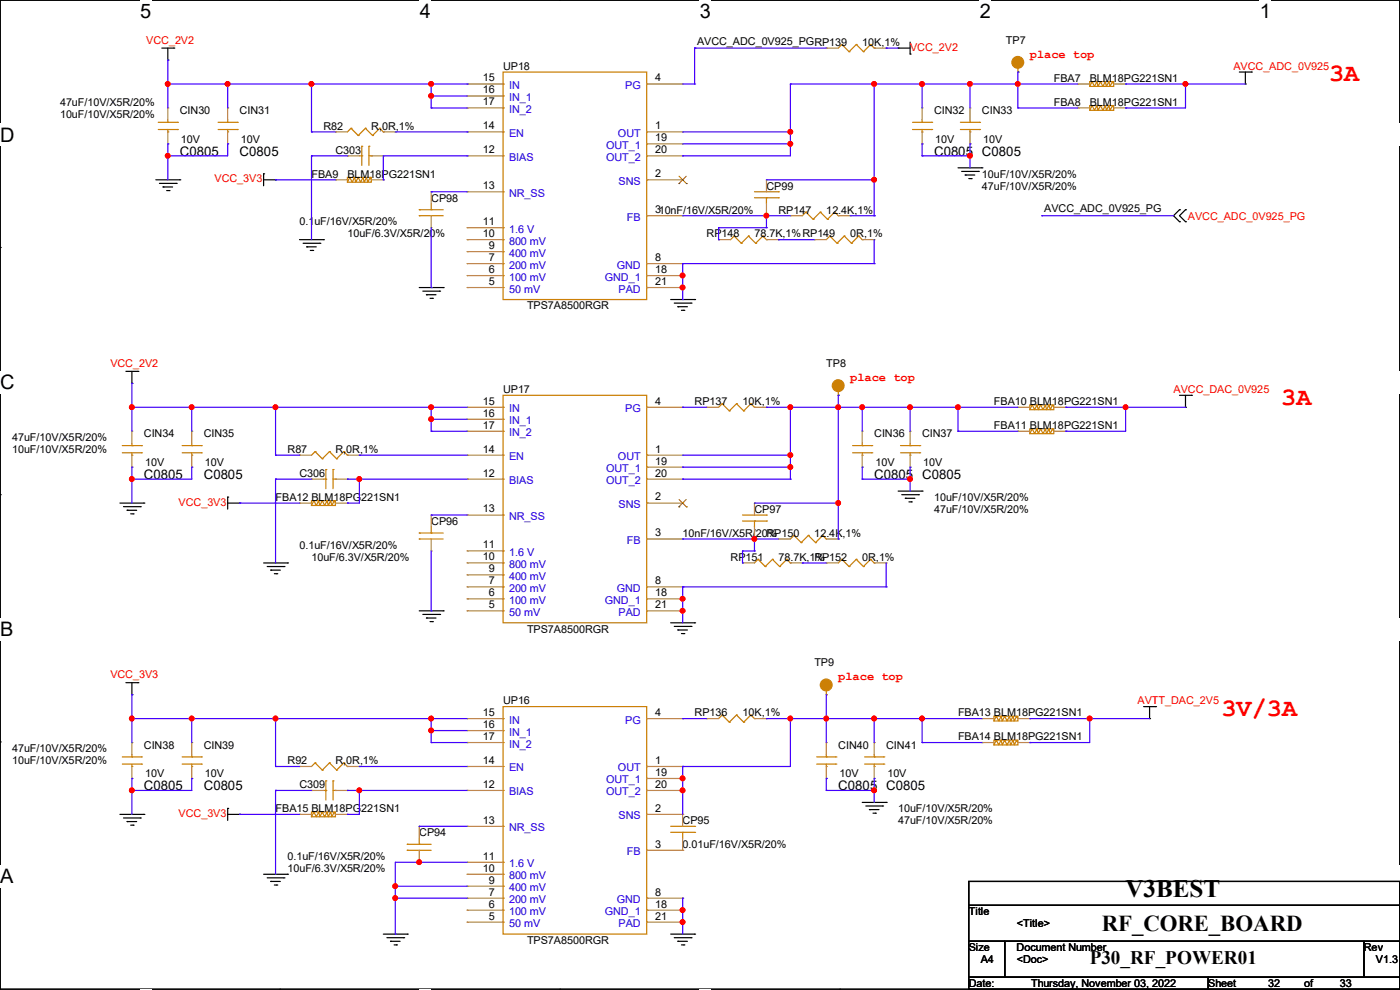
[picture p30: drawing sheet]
<svg xmlns="http://www.w3.org/2000/svg" width="297mm" height="210mm" viewBox="0 0 297 210" stroke-linecap="round" stroke-linejoin="round" font-family="sans-serif">
<defs><g id="words">
<g font-size="5.3" fill="#f00">
<text x="282" y="17.2">3A</text>
<text x="271.8" y="85.8">3A</text>
<text x="259.1" y="151.8">3V/3A</text>
</g>
<text font-size="5.3" x="238.8" y="190.3">V3BEST</text>
<text font-size="4.8" x="233.7" y="197.5">RF_CORE_BOARD</text>
<g font-size="4.2">
<text x="29.7" y="3.9">5</text>
<text x="89.1" y="3.9">4</text>
<text x="148.5" y="3.9">3</text>
<text x="207.9" y="3.9">2</text>
<text x="267.3" y="3.9">1</text>
<text x="0" y="30.1">D</text>
<text x="0" y="82.5">C</text>
<text x="0" y="135">B</text>
<text x="0" y="187.4">A</text>
<text x="297" y="187.4">A</text>
</g>
<text font-size="4.1" x="231.2" y="204.4">P30_RF_POWER01</text>
<g font-size="2.8">
<text x="38.1" y="33.1">C0805</text>
<text x="50.8" y="33.1">C0805</text>
<text x="198.2" y="33.1">C0805</text>
<text x="208.3" y="33.1">C0805</text>
<text x="30.5" y="101.6">C0805</text>
<text x="43.2" y="101.6">C0805</text>
<text x="185.5" y="101.6">C0805</text>
<text x="195.6" y="101.6">C0805</text>
<text x="30.5" y="167.7">C0805</text>
<text x="43.2" y="167.7">C0805</text>
<text x="177.8" y="167.7">C0805</text>
<text x="188" y="167.7">C0805</text>
</g>
<g font-size="2.5" fill="#f00">
<text x="218.5" y="12.3">place top</text>
<text x="180.4" y="80.9">place top</text>
<text x="177.8" y="144.4">place top</text>
</g>
<g font-size="2.3" fill="#f00">
<text x="31" y="9.2">VCC_2V2</text>
<text x="193.1" y="10.8">VCC_2V2</text>
<text x="261.7" y="14.8">AVCC_ADC_0V925</text>
<text x="45.5" y="38.7">VCC_3V3</text>
<text x="252" y="46.6">AVCC_ADC_0V925_PG</text>
<text x="23.4" y="77.8">VCC_2V2</text>
<text x="249" y="83.4">AVCC_DAC_0V925</text>
<text x="37.9" y="107.3">VCC_3V3</text>
<text x="23.4" y="143.8">VCC_3V3</text>
<text x="241.3" y="149.4">AVTT_DAC_2V5</text>
<text x="37.9" y="173.3">VCC_3V3</text>
</g>
<g font-size="2.3">
<text x="147.9" y="9.5">AVCC_ADC_0V925_PGRP139</text>
<text x="182.9" y="9.7">10K,1%</text>
<text x="213.4" y="9.2">TP7</text>
<text x="102.4" y="17.3">15</text>
<text x="106.7" y="14.8">UP18</text>
<text x="139" y="17.3">4</text>
<text x="223.6" y="17.4">FBA7</text>
<text x="231.2" y="17.4">BLM18PG221SN1</text>
<text x="12.7" y="22.4">47uF/10V/X5R/20%</text>
<text x="102.4" y="19.8">16</text>
<text x="102.4" y="22.4">17</text>
<text x="223.6" y="22.4">FBA8</text>
<text x="231.2" y="22.4">BLM18PG221SN1</text>
<text x="12.7" y="25">10uF/10V/X5R/20%</text>
<text x="38.1" y="24.2">CIN30</text>
<text x="50.8" y="24.2">CIN31</text>
<text x="68.6" y="27.5">R82</text>
<text x="78.8" y="27.5">R,0R,1%</text>
<text x="102.4" y="27.4">14</text>
<text x="139" y="27.4">1</text>
<text x="139" y="30">19</text>
<text x="198.2" y="24.2">CIN32</text>
<text x="208.3" y="24.2">CIN33</text>
<text x="38.4" y="30.3">10V</text>
<text x="51.1" y="30.3">10V</text>
<text x="71.2" y="32.6">C303</text>
<text x="102.4" y="32.5">12</text>
<text x="139" y="32.5">20</text>
<text x="198.4" y="30.3">10V</text>
<text x="208.6" y="30.3">10V</text>
<text x="66.1" y="37.7">FBA9</text>
<text x="73.7" y="37.7">BLM18PG221SN1</text>
<text x="102.4" y="40.1">13</text>
<text x="139" y="37.6">2</text>
<text x="162.6" y="40.2">CP99</text>
<text x="208.3" y="37.7">10uF/10V/X5R/20%</text>
<text x="208.3" y="40.2">47uF/10V/X5R/20%</text>
<text x="63.5" y="47.8">0.1uF/16V/X5R/20%</text>
<text x="91.5" y="42.8">CP98</text>
<text x="102.4" y="47.8">11</text>
<text x="139" y="45.2">310nF/16V/X5R/20%</text>
<text x="165.1" y="45.3">RP147</text>
<text x="175.3" y="45.3">12.4K,1%</text>
<text x="221.5" y="45">AVCC_ADC_0V925_PG</text>
<text x="73.7" y="50.4">10uF/6.3V/X5R/20%</text>
<text x="102.4" y="50.3">10</text>
<text x="103.7" y="52.8">9</text>
<text x="149.9" y="50.4">RP148</text>
<text x="160.1" y="50.4">78.7K,1%RP149</text>
<text x="180.4" y="50.4">0R,1%</text>
<text x="103.7" y="57.9">6</text>
<text x="103.7" y="55.4">7</text>
<text x="139" y="55.4">8</text>
<text x="139" y="57.9">18</text>
<text x="103.7" y="60.5">5</text>
<text x="111.8" y="65.6">TPS7A8500RGR</text>
<text x="139" y="60.5">21</text>
<text x="175.3" y="77.8">TP8</text>
<text x="106.7" y="83.4">UP17</text>
<text x="102.4" y="85.9">15</text>
<text x="102.4" y="88.4">16</text>
<text x="139" y="85.9">4</text>
<text x="147.4" y="85.9">RP137</text>
<text x="157.5" y="85.9">10K,1%</text>
<text x="210.9" y="85.9">FBA10 BLM18PG221SN1</text>
<text x="2.6" y="93.6">47uF/10V/X5R/20%</text>
<text x="30.5" y="92.8">CIN34</text>
<text x="43.2" y="92.8">CIN35</text>
<text x="102.4" y="90.9">17</text>
<text x="185.5" y="92.8">CIN36</text>
<text x="195.6" y="92.8">CIN37</text>
<text x="210.9" y="91">FBA11 BLM18PG221SN1</text>
<text x="2.6" y="96.1">10uF/10V/X5R/20%</text>
<text x="30.8" y="98.9">10V</text>
<text x="43.5" y="98.9">10V</text>
<text x="61" y="96.1">R87</text>
<text x="63.5" y="101.2">C306</text>
<text x="71.2" y="96.1">R,0R,1%</text>
<text x="102.4" y="101.1">12</text>
<text x="102.4" y="96">14</text>
<text x="139" y="96">1</text>
<text x="139" y="98.6">19</text>
<text x="139" y="101.1">20</text>
<text x="185.7" y="98.9">10V</text>
<text x="195.9" y="98.9">10V</text>
<text x="58.5" y="106.3">FBA12 BLM18PG221SN1</text>
<text x="139" y="106.2">2</text>
<text x="198.2" y="106.3">10uF/10V/X5R/20%</text>
<text x="91.5" y="111.3">CP96</text>
<text x="102.4" y="108.7">13</text>
<text x="139" y="113.8">3</text>
<text x="144.8" y="113.9">10nF/16V/X5R/20%</text>
<text x="160.1" y="108.8">CP97</text>
<text x="162.6" y="113.9">RP150</text>
<text x="172.8" y="113.9">12.4K,1%</text>
<text x="198.2" y="108.8">47uF/10V/X5R/20%</text>
<text x="63.5" y="116.4">0.1uF/16V/X5R/20%</text>
<text x="66.1" y="119">10uF/6.3V/X5R/20%</text>
<text x="102.4" y="118.9">10</text>
<text x="102.4" y="116.3">11</text>
<text x="155" y="119">RP151</text>
<text x="165.1" y="119">78.7K,1%</text>
<text x="172.8" y="119">RP152</text>
<text x="182.9" y="119">0R,1%</text>
<text x="103.7" y="124">7</text>
<text x="103.7" y="121.4">9</text>
<text x="139" y="124">8</text>
<text x="103.7" y="129">5</text>
<text x="103.7" y="126.5">6</text>
<text x="139" y="126.5">18</text>
<text x="139" y="129">21</text>
<text x="111.8" y="134.2">TPS7A8500RGR</text>
<text x="172.8" y="141.3">TP9</text>
<text x="106.7" y="149.4">UP16</text>
<text x="102.4" y="151.9">15</text>
<text x="102.4" y="154.4">16</text>
<text x="139" y="151.9">4</text>
<text x="147.4" y="152">RP136</text>
<text x="157.5" y="152">10K,1%</text>
<text x="203.2" y="152">FBA13 BLM18PG221SN1</text>
<text x="2.6" y="159.6">47uF/10V/X5R/20%</text>
<text x="30.5" y="158.8">CIN38</text>
<text x="43.2" y="158.8">CIN39</text>
<text x="102.4" y="157">17</text>
<text x="177.8" y="158.8">CIN40</text>
<text x="188" y="158.8">CIN41</text>
<text x="203.2" y="157.1">FBA14 BLM18PG221SN1</text>
<text x="2.6" y="162.1">10uF/10V/X5R/20%</text>
<text x="30.8" y="164.9">10V</text>
<text x="43.5" y="164.9">10V</text>
<text x="61" y="162.1">R92</text>
<text x="63.5" y="167.2">C309</text>
<text x="71.2" y="162.1">R,0R,1%</text>
<text x="102.4" y="167.1">12</text>
<text x="102.4" y="162.1">14</text>
<text x="139" y="162.1">1</text>
<text x="139" y="164.6">19</text>
<text x="139" y="167.1">20</text>
<text x="178.1" y="164.9">10V</text>
<text x="188.3" y="164.9">10V</text>
<text x="58.5" y="172.3">FBA15 BLM18PG221SN1</text>
<text x="139" y="172.2">2</text>
<text x="190.5" y="172.3">10uF/10V/X5R/20%</text>
<text x="88.9" y="177.4">CP94</text>
<text x="102.4" y="174.8">13</text>
<text x="139" y="179.8">3</text>
<text x="144.8" y="174.8">CP95</text>
<text x="144.8" y="179.9">0.01uF/16V/X5R/20%</text>
<text x="190.5" y="174.8">47uF/10V/X5R/20%</text>
<text x="61" y="182.5">0.1uF/16V/X5R/20%</text>
<text x="61" y="185">10uF/6.3V/X5R/20%</text>
<text x="102.4" y="184.9">10</text>
<text x="102.4" y="182.4">11</text>
<text x="103.7" y="190">7</text>
<text x="103.7" y="187.5">9</text>
<text x="139" y="190">8</text>
<text x="103.7" y="195.1">5</text>
<text x="103.7" y="192.5">6</text>
<text x="139" y="192.5">18</text>
<text x="139" y="195.1">21</text>
<text x="205.5" y="194.1">Title</text>
<text x="215.7" y="196.7">&lt;Title&gt;</text>
<text x="111.8" y="200.2">TPS7A8500RGR</text>
<text x="205.5" y="201.8">Size</text>
<text x="215.7" y="201.8">Document Number</text>
<text x="289.4" y="201.8">Rev</text>
<text x="205.5" y="209.4">Date:</text>
<text x="208.1" y="204.3">A4</text>
<text x="215.7" y="204.3">&lt;Doc&gt;</text>
<text x="218.7" y="209.4">Thursday, November 03, 2022</text>
<text x="256.3" y="209.4">Sheet</text>
<text x="269" y="209.4">32</text>
<text x="276.7" y="209.4">of</text>
<text x="284.3" y="209.4">33</text>
<text x="291.9" y="204.3">V1.3</text>
</g>
<g font-size="2.3" fill="#00c">
<text x="108" y="18.9">IN</text>
<text x="108" y="21.4">IN_1</text>
<text x="108" y="24">IN_2</text>
<text x="132.6" y="18.9">PG</text>
<text x="108" y="29">EN</text>
<text x="131.1" y="29">OUT</text>
<text x="108" y="34.1">BIAS</text>
<text x="128.6" y="31.6">OUT_1</text>
<text x="128.6" y="34.1">OUT_2</text>
<text x="108" y="41.7">NR_SS</text>
<text x="131.2" y="39.2">SNS</text>
<text x="133" y="46.8">FB</text>
<text x="108" y="51.9">800 mV</text>
<text x="108" y="49.4">1.6 V</text>
<text x="108" y="59.5">100 mV</text>
<text x="108" y="57">200 mV</text>
<text x="108" y="54.4">400 mV</text>
<text x="128.3" y="59.5">GND_1</text>
<text x="130.9" y="57">GND</text>
<text x="108" y="62.1">50 mV</text>
<text x="131.2" y="62.1">PAD</text>
<text x="108" y="87.5">IN</text>
<text x="132.6" y="87.5">PG</text>
<text x="108" y="90">IN_1</text>
<text x="108" y="92.5">IN_2</text>
<text x="108" y="97.6">EN</text>
<text x="128.6" y="100.2">OUT_1</text>
<text x="131.1" y="97.6">OUT</text>
<text x="108" y="102.7">BIAS</text>
<text x="128.6" y="102.7">OUT_2</text>
<text x="131.2" y="107.8">SNS</text>
<text x="108" y="110.3">NR_SS</text>
<text x="108" y="117.9">1.6 V</text>
<text x="133" y="115.4">FB</text>
<text x="108" y="125.6">200 mV</text>
<text x="108" y="123">400 mV</text>
<text x="108" y="120.5">800 mV</text>
<text x="130.9" y="125.6">GND</text>
<text x="108" y="130.6">50 mV</text>
<text x="108" y="128.1">100 mV</text>
<text x="128.3" y="128.1">GND_1</text>
<text x="131.2" y="130.6">PAD</text>
<text x="108" y="153.5">IN</text>
<text x="132.6" y="153.5">PG</text>
<text x="108" y="156">IN_1</text>
<text x="108" y="158.6">IN_2</text>
<text x="108" y="163.7">EN</text>
<text x="128.6" y="166.2">OUT_1</text>
<text x="131.1" y="163.7">OUT</text>
<text x="108" y="168.7">BIAS</text>
<text x="128.6" y="168.7">OUT_2</text>
<text x="131.2" y="173.8">SNS</text>
<text x="108" y="176.4">NR_SS</text>
<text x="108" y="184">1.6 V</text>
<text x="133" y="181.4">FB</text>
<text x="108" y="191.6">200 mV</text>
<text x="108" y="189.1">400 mV</text>
<text x="108" y="186.5">800 mV</text>
<text x="130.9" y="191.6">GND</text>
<text x="108" y="196.7">50 mV</text>
<text x="108" y="194.1">100 mV</text>
<text x="128.3" y="194.1">GND_1</text>
<text x="131.2" y="196.7">PAD</text>
</g>
</g></defs>
<path d="M0 0h297v209.8h-297z" fill="none" stroke="#000" stroke-width=".25"/>
<g fill="#fff">
<path d="M29.7 0h2.4v4.8h-2.4z"/>
<path d="M29.7 209.8h2.4v.2h-2.4z"/>
</g>
<path d="M59.4 0h.1M59.4 209.8h.1" fill="none" stroke="#000" stroke-width=".25"/>
<g fill="#fff">
<path d="M89.1 0h2.3v4.8h-2.3z"/>
<path d="M89.1 209.8h2.3v.2h-2.3z"/>
</g>
<path d="M118.8 0h.1M118.8 209.8h.1" fill="none" stroke="#000" stroke-width=".25"/>
<g fill="#fff">
<path d="M148.5 0h2.3v4.8h-2.3z"/>
<path d="M148.5 209.8h2.3v.2h-2.3z"/>
</g>
<path d="M178.2 0h.1M178.2 209.8h.1" fill="none" stroke="#000" stroke-width=".25"/>
<g fill="#fff">
<path d="M207.9 0h2.3v4.8h-2.3z"/>
<path d="M207.9 209.8h2.3v.2h-2.3z"/>
</g>
<path d="M237.6 0h.1M237.6 209.8h.1" fill="none" stroke="#000" stroke-width=".25"/>
<g fill="#fff">
<path d="M267.3 0h2.3v4.8h-2.3z"/>
<path d="M267.3 209.8h2.3v.2h-2.3z"/>
<path d="M0 26.2h3.1v4.8h-3.1z"/>
<path d="M297 26.2v4.8z"/>
<path d="M0 78.7h3.1v4.7h-3.1z"/>
<path d="M297 78.7v4.7z"/>
</g>
<path d="M0 52.5h.1M297 52.5h.1" fill="none" stroke="#000" stroke-width=".25"/>
<g fill="#fff">
<path d="M0 131.1h2.9v4.8h-2.9z"/>
<path d="M297 131.1v4.8z"/>
</g>
<path d="M0 104.9h.1M297 104.9h.1" fill="none" stroke="#000" stroke-width=".25"/>
<g fill="#fff">
<path d="M0 183.6h2.9v4.7h-2.9z"/>
<path d="M296.9 183.6h.1v4.7h-.1z"/>
</g>
<g fill="none" stroke="#000" stroke-width=".25">
<path d="M34.3 10.2h2.6M35.6 12.7h.1M35.6 10.2v2.5M36.9 10.2h.1M190.5 10.2h.1M190.5 10.2h2.6M193.1 11.5h.1M193.1 8.9v2.6M262.9 15.3h2.6M264.2 17.8h.1M264.2 15.3v2.5M265.5 15.3h.1"/>
<path d="M33.1 38.1h5M33.8 38.9h3.6M34.6 39.7h.1M34.6 39.7h2M37.4 38.9h.1M38.1 38.1h.1M55.9 36.9h.1M55.9 38.1h2.6M55.9 36.9v2.5M58.5 38.1h.1M203.2 35.6h5.1M204 36.4h3.6"/>
<path d="M204.8 37.1h.1M204.8 37.1h2M205.5 37.9h.5M206 37.9h.1M207.6 36.4h.1M208.3 35.6h.1M35.3 40.4h.6M35.9 40.4h.1M63.5 50.8h5.1M64.3 51.6h3.6M65.1 52.4h.1M65.1 52.4h2"/>
<path d="M65.8 53.1h.5M66.3 53.1h.1M67.9 51.6h.1M68.6 50.8h.1M250.2 44.5h.1M250.2 47h.1M250.2 44.5l-1.2 1.3 1.2 1.2M251.5 47h.1M251.5 44.5h.1M251.5 44.5l-1.3 1.3 1.3 1.2M26.7 78.8h2.6M28 78.8v2.5"/>
<path d="M29.3 78.8h.1M88.9 61h5.1M89.7 61.8h3.6M90.5 62.5h.1M90.5 62.5h2M91.2 63.3h.5M91.7 63.3h.1M93.3 61.8h.1M94 61h.1M142.3 63.5h5.1M143 64.3h3.6M143.8 65.1h.1"/>
<path d="M143.8 65.1h2M144.6 65.8h.5M145.1 65.8h.1M146.6 64.3h.1M147.4 63.5h.1M28 81.3h.1M250.2 83.9h2.6M251.5 86.4h.1M251.5 83.9v2.5M252.8 83.9h.1M25.4 106.7h5.1M26.2 107.5h3.6"/>
<path d="M27 108.2h.1M27 108.2h2M27.7 109h.5M28.2 109h.1M29.8 107.5h.1M30.5 106.7h.1M48.3 105.5h.1M48.3 106.7h2.5M48.3 105.5v2.5M50.8 106.7h.1M55.9 119.4h5.1M61 119.4h.1"/>
<path d="M190.5 104.2h5.1M191.3 104.9h3.6M192.1 105.7h.1M192.1 105.7h2M192.8 106.5h.5M193.3 106.5h.1M194.9 104.9h.1M195.6 104.2h.1M56.7 120.2h3.5M57.4 120.9h.1M57.4 120.9h2.1M58.2 121.7h.5"/>
<path d="M58.7 121.7h.1M60.2 120.2h.1M88.9 129.6h5.1M89.7 130.3h3.6M90.5 131.1h.1M90.5 131.1h2M91.2 131.9h.5M91.7 131.9h.1M93.3 130.3h.1M94 129.6h.1M142.3 132.1h5.1M143 132.9h3.6"/>
<path d="M143.8 133.6h.1M143.8 133.6h2M144.6 134.4h.5M145.1 134.4h.1M146.6 132.9h.1M147.4 132.1h.1M0 157.4h.1M26.7 144.8h2.6M28 147.4h.1M28 144.8v2.6M29.3 144.8h.1M242.6 149.9h2.6"/>
<path d="M243.9 152.4h.1M243.9 149.9v2.5M245.2 149.9h.1M297 157.4h.1M25.4 172.8h5.1M26.2 173.5h3.6M27 174.3h.1M27 174.3h2M27.7 175h.5M28.2 175h.1M29.8 173.5h.1M30.5 172.8h.1"/>
<path d="M48.3 171.5h.1M48.3 171.5v2.5M48.3 172.8h2.5M50.8 172.8h.1M182.9 170.2h5.1M183.7 171h3.5M184.4 171.7h.1M184.4 171.7h2.1M185.2 172.5h.5M185.7 172.5h.1M187.2 171h.1M188 170.2h.1"/>
<path d="M55.9 185.5h5.1M56.7 186.2h3.5M57.4 187h.1M57.4 187h2.1M58.2 187.7h.5M58.7 187.7h.1M60.2 186.2h.1M61 185.5h.1M81.3 198.2h5.1M82.1 198.9h3.5M82.8 199.7h.1M82.8 199.7h2.1"/>
<path d="M85.6 198.9h.1M86.4 198.2h.1M142.3 198.2h5.1M143 198.9h3.6M143.8 199.7h.1M143.8 199.7h2M146.6 198.9h.1M147.4 198.2h.1M205.5 187h91.5v5.1h-91.5zM205.5 192.1h91.5v7.6h-91.5zM205.5 199.7h7.6v7.6h-7.6zM213.1 199.7h76.2v7.6h-76.2z"/>
<path d="M289.3 199.7h7.7v7.6h-7.7zM83.6 200.4h.5M84.1 200.4h.1M144.6 200.4h.5M145.1 200.4h.1M205.5 207.3h50.8v2.5h-50.8zM256.3 207.3h40.7v2.5h-40.7z"/>
</g>
<g fill="none" stroke="#cc8006" stroke-width=".25">
<path d="M106.7 15.3h30.5v48.2h-30.5zM106.7 17.8h.1M137.2 17.8h.1M178.6 9.4h.1M178.6 9.4l-.8 .8M178.6 9.4l1.5 1.6M180.1 11h.1M181.7 9.4h.1M181.7 9.4l-1.6 1.6M181.7 9.4l1.5 1.6M183.2 11h.1M184.7 9.4h.1"/>
<path d="M184.7 9.4l-1.5 1.6M184.7 9.4l.8 .8M185.5 10.2h.1M215.9 15.3h.1M215.9 14.5v.8M231.2 17.3h5.1v1h-5.1zM236.3 17.8l-.3-.5-.5 1-.3-1-.5 1-.2-1-.5 1-.5-1-.5 1-.3-1-.5 1-.5-1-.5 1M33.6 26h4M33.6 27.5h4M35.6 26h.1M35.6 28h.1M35.6 25.4v.6"/>
<path d="M35.6 27.5v.5M37.6 26h.1M37.6 27.5h.1M46.3 26h4M46.3 27.5h4M48.3 26h.1M48.3 28h.1M48.3 25.4v.6M48.3 27.5v.5M50.3 26h.1M50.3 27.5h.1M73.7 37.6h5.1v1.1h-5.1z"/>
<path d="M74.5 27.2h.1M74.5 27.2l-.8 .8M74.5 27.2l1.5 1.5M76 28.7h.1M76.2 33.1h.6M76.8 31h.1M76.8 33.1h.1M76.8 31v4.1M77.5 27.2h.1M77.5 27.2l-1.5 1.5M77.5 27.2l1.5 1.5M78.3 31h.1"/>
<path d="M78.3 31v4.1M78.3 33.1h.5M78.8 38.1l-.3-.5-.5 1.1-.2-1.1-.5 1.1-.3-1.1-.5 1.1-.5-1.1-.5 1.1-.3-1.1-.5 1.1-.5-1.1-.5 1.1M78.8 33.1h.1M79 28.7h.1M80.6 27.2h.1M80.6 27.2l-1.6 1.5M80.6 27.2l.7 .8M81.3 28h.1M106.7 33.1h.1M106.7 28h.1M106.7 20.4h.1"/>
<path d="M106.7 22.9h.1M137.2 28h.1M137.2 38.1h.1M137.2 30.5h.1M137.2 33.1h.1M193.6 26h4.1M193.6 27.5h4.1M195.6 26h.1M195.6 28h.1M195.6 25.4v.6M195.6 27.5v.5M197.7 26h.1"/>
<path d="M197.7 27.5h.1M203.8 26h4M203.8 27.5h4M205.8 26h.1M205.8 28h.1M205.8 25.4v.6M205.8 27.5v.5M207.8 26h.1M207.8 27.5h.1M231.2 22.4h5.1v1h-5.1zM236.3 22.9l-.3-.5-.5 1-.3-1-.5 1-.2-1-.5 1-.5-1-.5 1-.3-1-.5 1-.5-1-.5 1M88.9 45.8h.1"/>
<path d="M88.9 44.5h.1M88.9 45.8h5.1M88.9 44.5h5.1M91.5 44.5h.1M91.5 43.2v1.3M106.7 58.5h.1M106.7 55.9h.1M106.7 53.4h.1M106.7 50.8h.1M106.7 48.3h.1M106.7 40.7h.1M137.2 45.8h.1"/>
<path d="M137.2 55.9h.1M137.2 58.5h.1M155.7 50.1h.1M155.7 50.1l-.7 .7M155.7 50.1l1.6 1.5M157.3 51.6h.1M158.8 50.1h.1M158.8 50.1l-1.5 1.5M158.8 50.1l1.5 1.5M160.1 40.7h5M160.1 42h5M160.3 51.6h.1"/>
<path d="M161.8 50.1h.1M161.8 50.1l-1.5 1.5M161.8 50.1l.8 .7M162.6 42h.1M162.6 50.8h.1M162.6 42v1.2M165.1 40.7h.1M165.1 42h.1M171 45h.1M171 45l-.8 .8M171 45l1.5 1.5M172.5 46.5h.1"/>
<path d="M174 45h.1M174 45l1.6 1.5M174 45l-1.5 1.5M175.6 46.5h.1M176.1 50.1h.1M176.1 50.1l-.8 .7M176.1 50.1l1.5 1.5M177.1 45h.1M177.1 45l.7 .8M177.1 45l-1.5 1.5M177.6 51.6h.1M177.8 45.8h.1"/>
<path d="M179.1 50.1h.1M179.1 50.1l-1.5 1.5M179.1 50.1l1.5 1.5M180.6 51.6h.1M182.2 50.1h.1M182.2 50.1l-1.6 1.5M182.2 50.1l.7 .7M182.9 50.8h.1M106.7 61h.1M137.2 61h.1M26 94.5h4M26 96.1h4"/>
<path d="M28 94.5h.1M28 96.6h.1M28 94v.5M28 96.1v.5M30 94.5h.1M30 96.1h.1M38.7 94.5h4M38.7 96.1h4M40.7 94.5h.1M40.7 96.6h.1M40.7 94v.5M40.7 96.1v.5"/>
<path d="M42.7 94.5h.1M42.7 96.1h.1M66.8 95.8h.1M66.8 95.8l-.7 .8M66.8 95.8l1.6 1.5M68.4 97.3h.1M69.1 99.6h.1M69.1 99.6v4.1M69.9 95.8h.1M69.9 95.8l-1.5 1.5M69.9 95.8l1.5 1.5M70.7 99.6h.1"/>
<path d="M70.7 99.6v4.1M71.4 97.3h.1M72.9 95.8h.1M72.9 95.8l-1.5 1.5M72.9 95.8l.8 .8M73.7 96.6h.1M106.7 83.9h30.5v48.2h-30.5zM106.7 96.6h.1M106.7 86.4h.1M106.7 88.9h.1M106.7 91.5h.1M137.2 96.6h.1"/>
<path d="M137.2 86.4h.1M137.2 99.1h.1M153.2 85.6h.1M153.2 85.6l-.8 .8M153.2 85.6l1.5 1.6M154.7 87.2h.1M156.3 85.6h.1M156.3 85.6l-1.6 1.6M156.3 85.6l1.5 1.6M157.8 87.2h.1M159.3 85.6h.1M159.3 85.6l-1.5 1.6"/>
<path d="M159.3 85.6l.8 .8M160.1 86.4h.1M177.8 83.9h.1M177.8 83.1v.8M180.9 94.5h4.1M180.9 96.1h4.1M182.9 94.5h.1M182.9 96.6h.1M182.9 94v.5M182.9 96.1v.5M185 94.5h.1M185 96.1h.1"/>
<path d="M191.1 94.5h4M191.1 96.1h4M193.1 94.5h.1M193.1 96.6h.1M193.1 94v.5M193.1 96.1v.5M195.1 94.5h.1M195.1 96.1h.1M218.5 85.9h5.1v1h-5.1zM218.5 91h5.1v1h-5.1zM223.6 86.4l-.3-.5-.5 1-.3-1-.5 1-.2-1-.5 1-.5-1-.5 1-.3-1-.5 1-.5-1-.5 1M223.6 91.5l-.3-.5-.5 1-.3-1-.5 1-.2-1-.5 1-.5-1-.5 1-.3-1-.5 1-.5-1-.5 1"/>
<path d="M66.1 106.2h5.1v1h-5.1zM68.6 101.6h.5M69.1 101.6h.1M70.7 101.6h.5M71.2 106.7l-.3-.5-.5 1-.3-1-.5 1-.2-1-.5 1-.5-1-.5 1-.3-1-.5 1-.5-1-.5 1M71.2 101.6h.1M88.9 114.3h.1M88.9 113.1h.1M88.9 114.3h5.1M88.9 113.1h5.1M91.5 113.1h.1M91.5 111.8v1.3"/>
<path d="M106.7 119.4h.1M106.7 116.9h.1M106.7 101.6h.1M106.7 109.3h.1M137.2 106.7h.1M137.2 114.3h.1M137.2 101.6h.1M157.5 109.3h5.1M157.5 110.5h5.1M160.1 110.5h.1M160.1 110.5v1.3M160.8 118.7h.1"/>
<path d="M160.8 118.7l-.7 .7M160.8 118.7l1.5 1.5M162.6 109.3h.1M162.6 110.5h.1M163.9 118.7h.1M163.9 118.7l-1.6 1.5M163.9 118.7l1.5 1.5M166.9 118.7h.1M166.9 118.7l-1.5 1.5M166.9 118.7l.8 .7M167.7 119.4h.1M168.4 113.6h.1"/>
<path d="M168.4 113.6l-.7 .7M168.4 113.6l1.6 1.5M170 115.1h.1M171.5 113.6h.1M171.5 113.6l-1.5 1.5M171.5 113.6l1.5 1.5M173 115.1h.1M174.5 113.6h.1M174.5 113.6l-1.5 1.5M174.5 113.6l.8 .7M175.3 114.3h.1M178.6 118.7h.1"/>
<path d="M178.6 118.7l-.8 .7M178.6 118.7l1.5 1.5M181.7 118.7h.1M181.7 118.7l-1.6 1.5M181.7 118.7l1.5 1.5M184.7 118.7h.1M184.7 118.7l-1.5 1.5M184.7 118.7l.8 .7M185.5 119.4h.1M106.7 129.6h.1M106.7 127h.1M106.7 124.5h.1"/>
<path d="M106.7 122h.1M137.2 124.5h.1M137.2 127h.1M137.2 129.6h.1M162.3 120.2h.1M165.4 120.2h.1M180.1 120.2h.1M183.2 120.2h.1M106.7 149.9h30.5v48.3h-30.5zM106.7 152.4h.1M106.7 155h.1M106.7 157.5h.1"/>
<path d="M137.2 152.4h.1M153.2 151.7h.1M153.2 151.7l-.8 .7M153.2 151.7l1.5 1.5M154.7 153.2h.1M156.3 151.7h.1M156.3 151.7l-1.6 1.5M156.3 151.7l1.5 1.5M157.8 153.2h.1M159.3 151.7h.1M159.3 151.7l-1.5 1.5M159.3 151.7l.8 .7"/>
<path d="M160.1 152.4h.1M175.3 147.4h.1M175.3 146.6v.8M210.9 157h5v1h-5zM210.9 151.9h5v1.1h-5zM215.9 157.5l-.2-.5-.5 1-.3-1-.5 1-.2-1-.5 1-.6-1-.5 1-.2-1-.5 1-.5-1-.5 1M215.9 152.4l-.2-.5-.5 1.1-.3-1.1-.5 1.1-.2-1.1-.5 1.1-.6-1.1-.5 1.1-.2-1.1-.5 1.1-.5-1.1-.5 1.1M26 160.6h4M26 162.1h4M28 160.6h.1M28 162.6h.1M28 160.1v.5"/>
<path d="M28 162.1v.5M30 160.6h.1M30 162.1h.1M38.7 160.6h4M38.7 162.1h4M40.7 160.6h.1M40.7 162.6h.1M40.7 160.1v.5M40.7 162.1v.5M42.7 160.6h.1M42.7 162.1h.1M66.1 172.3h5.1v1h-5.1z"/>
<path d="M66.8 161.8h.1M66.8 161.8l-.7 .8M66.8 161.8l1.6 1.6M68.4 163.4h.1M68.6 167.7h.5M69.1 165.7h.1M69.1 167.7h.1M69.1 165.7v4M69.9 161.8h.1M69.9 161.8l-1.5 1.6M69.9 161.8l1.5 1.6M70.7 165.7h.1"/>
<path d="M70.7 165.7v4M70.7 167.7h.5M71.2 172.8l-.3-.5-.5 1-.3-1-.5 1-.2-1-.5 1-.5-1-.5 1-.3-1-.5 1-.5-1-.5 1M71.2 167.7h.1M71.4 163.4h.1M72.9 161.8h.1M72.9 161.8l-1.5 1.6M72.9 161.8l.8 .8M73.7 162.6h.1M86.4 179.1h.1M86.4 179.1h5.1M88.9 179.1h.1"/>
<path d="M88.9 177.8v1.3M106.7 167.7h.1M106.7 175.3h.1M106.7 162.6h.1M137.2 162.6h.1M137.2 172.8h.1M137.2 165.1h.1M137.2 167.7h.1M142.3 175.3h5.1M142.3 176.6h5.1M144.8 176.6h.1M144.8 176.6v1.2"/>
<path d="M147.4 175.3h.1M147.4 176.6h.1M173.3 160.6h4M173.3 162.1h4M175.3 160.6h.1M175.3 162.6h.1M175.3 160.1v.5M175.3 162.1v.5M177.3 160.6h.1M177.3 162.1h.1M183.4 160.6h4.1M183.4 162.1h4.1"/>
<path d="M185.5 160.6h.1M185.5 162.6h.1M185.5 160.1v.5M185.5 162.1v.5M187.5 160.6h.1M187.5 162.1h.1M86.4 180.4h.1M86.4 180.4h5.1M106.7 195.6h.1M106.7 193.1h.1M106.7 190.5h.1M106.7 188h.1"/>
<path d="M106.7 185.5h.1M106.7 182.9h.1M137.2 180.4h.1M137.2 190.5h.1M137.2 193.1h.1M137.2 195.6h.1"/>
</g>
<g fill="none" stroke="#a84" stroke-width=".25">
<path d="M99.1 17.8h.1M99.1 17.8h7.6M137.2 17.8h7.6M144.8 17.8h.1M175.3 10.2h.1M175.3 10.2h2.5M185.5 10.2h2.5M188 10.2h.1M215.9 15.3h.1M228.6 17.8h.1M228.6 17.8h2.6M236.3 17.8h2.5"/>
<path d="M238.8 17.8h.1M35.6 22.9h.1M35.6 30.5h.1M35.6 22.9v2.5M35.6 28v2.5M48.3 22.9h.1M48.3 30.5h.1M48.3 22.9v2.5M48.3 28v2.5M71.2 28h.1M71.2 38.1h.1M71.2 28h2.5"/>
<path d="M71.2 38.1h2.5M73.7 33.1h.1M73.7 33.1h2.5M78.8 33.1h2.5M78.8 38.1h2.5M81.3 33.1h.1M81.3 38.1h.1M81.3 28h2.6M83.9 28h.1M99.1 33.1h.1M99.1 28h.1M99.1 20.4h.1"/>
<path d="M99.1 22.9h.1M99.1 28h7.6M99.1 33.1h7.6M99.1 22.9h7.6M99.1 20.4h7.6M137.2 28h7.6M137.2 33.1h7.6M137.2 38.1h7.6M137.2 30.5h7.6M144.8 28h.1M144.8 38.1h.1M144.8 30.5h.1"/>
<path d="M144.8 33.1h.1M162.6 38.1h.1M162.6 38.1v2.6M195.6 22.9h.1M195.6 30.5h.1M195.6 22.9v2.5M195.6 28v2.5M205.8 22.9h.1M205.8 30.5h.1M205.8 22.9v2.5M205.8 28v2.5M228.6 22.9h.1"/>
<path d="M228.6 22.9h2.6M236.3 22.9h2.5M238.8 22.9h.1M91.5 48.3h.1M91.5 40.7h.1M91.5 40.7v2.5M91.5 45.8v2.5M99.1 58.5h.1M99.1 55.9h.1M99.1 53.4h.1M99.1 50.8h.1M99.1 48.3h.1"/>
<path d="M99.1 40.7h.1M99.1 50.8h7.6M99.1 58.5h7.6M99.1 55.9h7.6M99.1 53.4h7.6M99.1 48.3h7.6M99.1 40.7h7.6M137.2 45.8h7.6M137.2 58.5h7.6M137.2 55.9h7.6M144.8 45.8h.1M144.8 55.9h.1"/>
<path d="M144.8 58.5h.1M152.4 50.8h.1M152.4 50.8h2.6M162.6 45.8h.1M162.6 50.8h2.5M162.6 43.2v2.6M165.1 50.8h.1M167.7 45.8h.1M167.7 45.8h2.5M172.8 50.8h.1M172.8 50.8h2.5M177.8 45.8h2.6"/>
<path d="M180.4 45.8h.1M182.9 50.8h2.6M185.5 50.8h.1M99.1 61h.1M99.1 61h7.6M137.2 61h7.6M144.8 61h.1M28 91.5h.1M28 99.1h.1M28 91.5v2.5M28 96.6v2.5M40.7 91.5h.1"/>
<path d="M40.7 99.1h.1M40.7 91.5v2.5M40.7 96.6v2.5M63.5 96.6h.1M63.5 96.6h2.6M73.7 96.6h2.5M76.2 96.6h.1M99.1 96.6h.1M99.1 86.4h.1M99.1 88.9h.1M99.1 91.5h.1M99.1 96.6h7.6"/>
<path d="M99.1 86.4h7.6M99.1 88.9h7.6M99.1 91.5h7.6M137.2 96.6h7.6M137.2 86.4h7.6M137.2 99.1h7.6M144.8 96.6h.1M144.8 86.4h.1M144.8 99.1h.1M149.9 86.4h.1M149.9 86.4h2.5M160.1 86.4h2.5"/>
<path d="M162.6 86.4h.1M177.8 83.9h.1M182.9 91.5h.1M182.9 99.1h.1M182.9 91.5v2.5M182.9 96.6v2.5M193.1 91.5h.1M193.1 99.1h.1M193.1 91.5v2.5M193.1 96.6v2.5M215.9 86.4h.1M215.9 91.5h.1"/>
<path d="M215.9 86.4h2.6M215.9 91.5h2.6M223.6 86.4h2.5M223.6 91.5h2.5M226.1 86.4h.1M226.1 91.5h.1M63.5 106.7h.1M63.5 106.7h2.6M66.1 101.6h.1M66.1 101.6h2.5M71.2 106.7h2.5M71.2 101.6h2.5"/>
<path d="M73.7 106.7h.1M73.7 101.6h.1M91.5 116.9h.1M91.5 109.3h.1M91.5 109.3v2.5M91.5 114.3v2.6M99.1 119.4h.1M99.1 116.9h.1M99.1 101.6h.1M99.1 109.3h.1M99.1 119.4h7.6M99.1 116.9h7.6"/>
<path d="M99.1 101.6h7.6M99.1 109.3h7.6M137.2 106.7h7.6M137.2 114.3h7.6M137.2 101.6h7.6M144.8 106.7h.1M144.8 114.3h.1M144.8 101.6h.1M157.5 119.4h.1M157.5 119.4h2.6M160.1 106.7h.1M160.1 114.3h.1"/>
<path d="M160.1 106.7v2.6M160.1 111.8v2.5M165.1 114.3h.1M165.1 114.3h2.6M167.7 119.4h2.5M170.2 119.4h.1M175.3 119.4h.1M175.3 119.4h2.5M175.3 114.3h2.5M177.8 114.3h.1M185.5 119.4h2.5M188 119.4h.1"/>
<path d="M99.1 129.6h.1M99.1 127h.1M99.1 124.5h.1M99.1 122h.1M99.1 129.6h7.6M99.1 127h7.6M99.1 124.5h7.6M99.1 122h7.6M137.2 129.6h7.6M137.2 127h7.6M137.2 124.5h7.6M144.8 124.5h.1"/>
<path d="M144.8 127h.1M144.8 129.6h.1M28 157.5h.1M28 157.5v2.6M40.7 157.5h.1M40.7 157.5v2.6M99.1 152.4h.1M99.1 155h.1M99.1 157.5h.1M99.1 157.5h7.6M99.1 152.4h7.6M99.1 155h7.6"/>
<path d="M137.2 152.4h7.6M144.8 152.4h.1M149.9 152.4h.1M149.9 152.4h2.5M160.1 152.4h2.5M162.6 152.4h.1M175.3 147.4h.1M175.3 157.5h.1M175.3 157.5v2.6M185.5 157.5h.1M185.5 157.5v2.6M208.3 157.5h.1"/>
<path d="M208.3 152.4h.1M208.3 157.5h2.6M208.3 152.4h2.6M215.9 157.5h2.6M215.9 152.4h2.6M218.5 157.5h.1M218.5 152.4h.1M28 165.1h.1M28 162.6v2.5M40.7 165.1h.1M40.7 162.6v2.5M63.5 172.8h.1"/>
<path d="M63.5 162.6h.1M63.5 172.8h2.6M63.5 162.6h2.6M66.1 167.7h.1M66.1 167.7h2.5M71.2 172.8h2.5M71.2 167.7h2.5M73.7 172.8h.1M73.7 167.7h.1M73.7 162.6h2.5M76.2 162.6h.1M88.9 175.3h.1"/>
<path d="M88.9 175.3v2.5M99.1 167.7h.1M99.1 175.3h.1M99.1 162.6h.1M99.1 162.6h7.6M99.1 167.7h7.6M99.1 175.3h7.6M137.2 172.8h7.6M137.2 162.6h7.6M137.2 167.7h7.6M137.2 165.1h7.6M144.8 162.6h.1"/>
<path d="M144.8 172.8h.1M144.8 165.1h.1M144.8 167.7h.1M144.8 172.8v2.5M144.8 177.8v2.6M175.3 165.1h.1M175.3 162.6v2.5M185.5 165.1h.1M185.5 162.6v2.5M88.9 182.9h.1M88.9 180.4v2.5M99.1 195.6h.1"/>
<path d="M99.1 193.1h.1M99.1 190.5h.1M99.1 188h.1M99.1 185.5h.1M99.1 182.9h.1M99.1 195.6h7.6M99.1 193.1h7.6M99.1 190.5h7.6M99.1 188h7.6M99.1 185.5h7.6M99.1 182.9h7.6M137.2 180.4h7.6"/>
<path d="M137.2 195.6h7.6M137.2 193.1h7.6M137.2 190.5h7.6M144.8 180.4h.1M144.8 190.5h.1M144.8 193.1h.1M144.8 195.6h.1"/>
</g>
<g fill="#cc8006" stroke="#cc8006" stroke-width=".25">
<circle cx="177.8" cy="81.8" r="1.25"/>
<circle cx="175.3" cy="145.3" r="1.25"/>
<circle cx="215.9" cy="13.2" r="1.25"/>
</g>
<path d="M144 38.9h.1M144.1 37.4l1.5 1.5M145.6 37.4l-1.6 1.5M145.6 38.9h.1M144 107.5h.1M144.1 106l1.5 1.5M145.6 106l-1.6 1.5M145.6 107.5h.1" fill="none" stroke="#804000" stroke-width=".21"/>
<g fill="none" stroke="#4200ff" stroke-width=".25">
<path d="M35.6 12.7h.1M35.6 17.8h.1M35.6 12.7v10.2M35.6 17.8h63.5M48.3 17.8h.1M48.3 17.8v5.1M66.1 17.8h.1M66.1 17.8v10.2M91.5 17.8h.1M91.5 17.8v5.1M99.1 17.8h.1M144.8 17.8h2.6"/>
<path d="M147.4 10.2h.1M147.4 17.8h.1M147.4 10.2h27.9M147.4 10.2v7.6M167.7 17.8h.1M167.7 17.8h60.9M167.7 17.8v15.3h-22.9M185.5 17.8h.1M185.5 17.8v28M188 10.2h.1M188 10.2h2.5M195.6 17.8h.1"/>
<path d="M195.6 17.8v5.1M205.8 17.8h.1M205.8 17.8v5.1M215.9 17.8h.1M215.9 15.3h.1M215.9 15.3v7.6M238.8 17.8h.1M238.8 17.8h25.4M251.5 17.8h.1M251.5 17.8v5.1h-12.7M35.6 30.5h.1M35.6 33.1h.1"/>
<path d="M35.6 30.5v7.6M48.3 30.5h.1M48.3 30.5v2.6h-12.7M58.5 38.1h.1M58.5 38.1h12.7M66.1 28h.1M66.1 33.1h.1M66.1 33.1v17.7M66.1 28h5.1M66.1 33.1h7.6M81.3 38.1h.1M83.9 28h15.2"/>
<path d="M91.5 20.4h.1M91.5 22.9h.1M91.5 22.9h7.6M91.5 20.4h7.6M99.1 28h.1M99.1 33.1h.1M99.1 33.1h-17.8v5M144.8 33.1h.1M144.8 28h22.9M144.8 30.5h22.9M162.6 38.1h22.9M167.7 30.5h.1"/>
<path d="M167.7 28h.1M185.5 38.1h.1M195.6 30.5h.1M195.6 33.1h.1M195.6 30.5v2.6M195.6 33.1h10.2M205.8 30.5h.1M205.8 33.1h.1M205.8 30.5v5.1M215.9 22.9h.1M215.9 22.9h12.7M238.8 22.9h.1"/>
<path d="M91.5 40.7h.1M91.5 48.3v12.7M91.5 40.7h7.6M144.8 58.5h.1M144.8 55.9h.1M144.8 45.8h22.9M144.8 55.9v7.6M144.8 55.9h40.7M152.4 48.3h.1M152.4 50.8h.1M152.4 48.3h10.2M152.4 48.3v2.5"/>
<path d="M162.6 45.8h.1M162.6 48.3h.1M162.6 45.8v2.5M165.1 50.8h.1M165.1 50.8h7.7M180.4 45.8h5.1M185.5 45.8h.1M185.5 55.9h.1M185.5 50.8v5.1M221 45.8h.1M221 45.8h28M91.5 61h.1"/>
<path d="M144.8 61h.1M144.8 63.5h.1M28 81.3h.1M28 86.4h.1M28 99.1h.1M28 81.3v10.2M28 99.1v7.6M28 86.4h71.1M40.7 86.4h.1M40.7 99.1h.1M40.7 86.4v5.1M40.7 99.1v2.5h-12.7"/>
<path d="M58.5 86.4h.1M58.5 96.6h.1M58.5 86.4v10.2M58.5 96.6h5M76.2 96.6h.1M76.2 96.6h22.9M91.5 88.9h.1M91.5 86.4h.1M91.5 91.5h.1M91.5 91.5h7.6M91.5 86.4v5.1M91.5 88.9h7.6"/>
<path d="M144.8 86.4h.1M144.8 99.1h.1M144.8 86.4h5.1M144.8 96.6h22.9M144.8 99.1h22.9M162.6 86.4h.1M162.6 86.4h53.3M167.7 99.1h.1M167.7 96.6h.1M167.7 86.4h.1M167.7 86.4v15.2M177.8 86.4h.1"/>
<path d="M177.8 83.9h.1M177.8 83.9v30.4M182.9 86.4h.1M182.9 99.1h.1M182.9 86.4v5.1M182.9 99.1v2.5M193.1 86.4h.1M193.1 99.1h.1M193.1 86.4v5.1M193.1 99.1v5.1M203.2 86.4h.1M203.2 91.5h.1"/>
<path d="M203.2 86.4v5.1M203.2 91.5h12.7M226.1 86.4h.1M226.1 91.5h.1M226.1 86.4h25.4M238.8 86.4h.1M238.8 86.4v5.1h-12.7M28 101.6h.1M50.8 106.7h.1M50.8 106.7h12.7M58.5 101.6h.1M58.5 101.6v17.8"/>
<path d="M58.5 101.6h7.6M73.7 101.6h.1M73.7 106.7h.1M73.7 101.6h25.4M76.2 101.6h.1M76.2 101.6v5.1h-2.5M91.5 109.3h.1M91.5 116.9v12.7M91.5 109.3h7.6M144.8 114.3h.1M144.8 101.6h.1M144.8 101.6h22.9"/>
<path d="M144.8 114.3h20.3M157.5 116.9h.1M157.5 119.4h.1M157.5 116.9h2.6M157.5 116.9v2.5M160.1 114.3h.1M160.1 116.9h.1M160.1 106.7h17.7M160.1 114.3v2.6M167.7 101.6h.1M170.2 119.4h.1M170.2 119.4h5.1"/>
<path d="M177.8 106.7h.1M177.8 114.3h.1M182.9 101.6h.1M182.9 101.6h10.2M188 119.4v5.1M193.1 101.6h.1M91.5 129.6h.1M144.8 124.5h.1M144.8 127h.1M144.8 129.6h.1M144.8 124.5v7.6M144.8 124.5h43.2"/>
<path d="M188 124.5h.1M28 147.4h.1M28 152.4h.1M28 147.4v10.1M28 152.4h71.1M40.7 152.4h.1M40.7 152.4v5.1M58.5 152.4h.1M58.5 152.4v10.2M91.5 155h.1M91.5 152.4h.1M91.5 157.5h.1"/>
<path d="M91.5 157.5h7.6M91.5 155h7.6M91.5 152.4v5.1M144.8 152.4h.1M144.8 152.4h5.1M162.6 152.4h.1M162.6 152.4h45.7M167.7 152.4h.1M167.7 152.4v10.2h-22.9M175.3 152.4h.1M175.3 147.4v10.1M185.5 152.4h.1"/>
<path d="M185.5 152.4v5.1M195.6 152.4h.1M195.6 157.5h.1M195.6 152.4v5.1M195.6 157.5h12.7M218.5 152.4h.1M218.5 157.5h.1M218.5 152.4h25.4M231.2 152.4h.1M231.2 152.4v5.1h-12.7M28 165.1h.1M28 167.7h.1"/>
<path d="M28 165.1v7.7M40.7 165.1h.1M40.7 165.1v2.6h-12.7M50.8 172.8h.1M50.8 172.8h12.7M58.5 162.6h.1M58.5 167.7h.1M58.5 167.7v17.8M58.5 162.6h5M58.5 167.7h7.6M73.7 167.7h.1M73.7 172.8h.1"/>
<path d="M73.7 167.7h25.4M76.2 162.6h.1M76.2 167.7h.1M76.2 167.7v5.1h-2.5M76.2 162.6h22.9M88.9 175.3h.1M88.9 175.3h10.2M144.8 165.1h.1M144.8 167.7h.1M144.8 162.6h.1M144.8 162.6v10.2M175.3 165.1h.1"/>
<path d="M175.3 167.7h.1M175.3 165.1v2.6M175.3 167.7h10.2M185.5 165.1h.1M185.5 167.7h.1M185.5 165.1v5.1M83.9 188h.1M83.9 198.2h.1M83.9 190.5h.1M83.9 190.5h15.2M83.9 188h15.2M88.9 182.9h.1"/>
<path d="M99.1 182.9h-15.2v15.3M144.8 190.5h.1M144.8 193.1h.1M144.8 195.6h.1M144.8 190.5v7.7"/>
</g>
<g fill="#f00" stroke="#f00" stroke-width=".25">
<circle cx="48.3" cy="17.8" r=".49"/>
<circle cx="35.6" cy="17.8" r=".49"/>
<circle cx="66.1" cy="17.8" r=".49"/>
<circle cx="91.5" cy="17.8" r=".49"/>
<circle cx="185.4" cy="17.8" r=".49"/>
<circle cx="205.8" cy="17.8" r=".49"/>
<circle cx="215.9" cy="17.8" r=".49"/>
<circle cx="251.5" cy="17.8" r=".49"/>
<circle cx="35.6" cy="33" r=".49"/>
<circle cx="205.8" cy="33" r=".49"/>
<circle cx="40.7" cy="86.4" r=".49"/>
<circle cx="28" cy="86.4" r=".49"/>
<circle cx="91.5" cy="86.4" r=".49"/>
<circle cx="58.4" cy="86.4" r=".49"/>
<circle cx="193.1" cy="86.4" r=".49"/>
<circle cx="182.9" cy="86.4" r=".49"/>
<circle cx="203.2" cy="86.4" r=".49"/>
<circle cx="238.8" cy="86.4" r=".49"/>
<circle cx="28" cy="101.6" r=".49"/>
<circle cx="193.1" cy="101.6" r=".49"/>
<circle cx="76.2" cy="101.6" r=".49"/>
<circle cx="28" cy="152.4" r=".49"/>
<circle cx="40.7" cy="152.4" r=".49"/>
<circle cx="91.5" cy="152.4" r=".49"/>
<circle cx="58.4" cy="152.4" r=".49"/>
<circle cx="175.3" cy="152.4" r=".49"/>
<circle cx="185.4" cy="152.4" r=".49"/>
<circle cx="195.6" cy="152.4" r=".49"/>
<circle cx="231.2" cy="152.4" r=".49"/>
<circle cx="28" cy="167.7" r=".49"/>
<circle cx="185.4" cy="167.7" r=".49"/>
<circle cx="76.2" cy="167.7" r=".49"/>
<circle cx="83.8" cy="188" r=".49"/>
<circle cx="144.8" cy="167.7" r=".49"/>
<circle cx="144.8" cy="195.6" r=".49"/>
<circle cx="144.8" cy="193.1" r=".49"/>
<circle cx="167.7" cy="152.4" r=".49"/>
<circle cx="91.5" cy="155" r=".49"/>
<circle cx="144.8" cy="127" r=".49"/>
<circle cx="167.7" cy="96.5" r=".49"/>
<circle cx="144.8" cy="129.6" r=".49"/>
<circle cx="167.7" cy="86.4" r=".49"/>
<circle cx="144.8" cy="165.1" r=".49"/>
<circle cx="160" cy="114.3" r=".49"/>
<circle cx="167.7" cy="99.1" r=".49"/>
<circle cx="91.5" cy="88.9" r=".49"/>
<circle cx="167.7" cy="28" r=".49"/>
<circle cx="144.8" cy="58.4" r=".49"/>
<circle cx="144.8" cy="61" r=".49"/>
<circle cx="162.6" cy="45.7" r=".49"/>
<circle cx="167.7" cy="30.5" r=".49"/>
<circle cx="91.5" cy="20.3" r=".49"/>
<circle cx="195.6" cy="17.8" r=".49"/>
<circle cx="185.4" cy="38.1" r=".49"/>
<circle cx="177.8" cy="86.4" r=".49"/>
<circle cx="177.8" cy="106.7" r=".49"/>
<circle cx="88.9" cy="182.9" r=".49"/>
<circle cx="83.8" cy="190.5" r=".49"/>
</g>
<use href="#words"/>
</svg>
